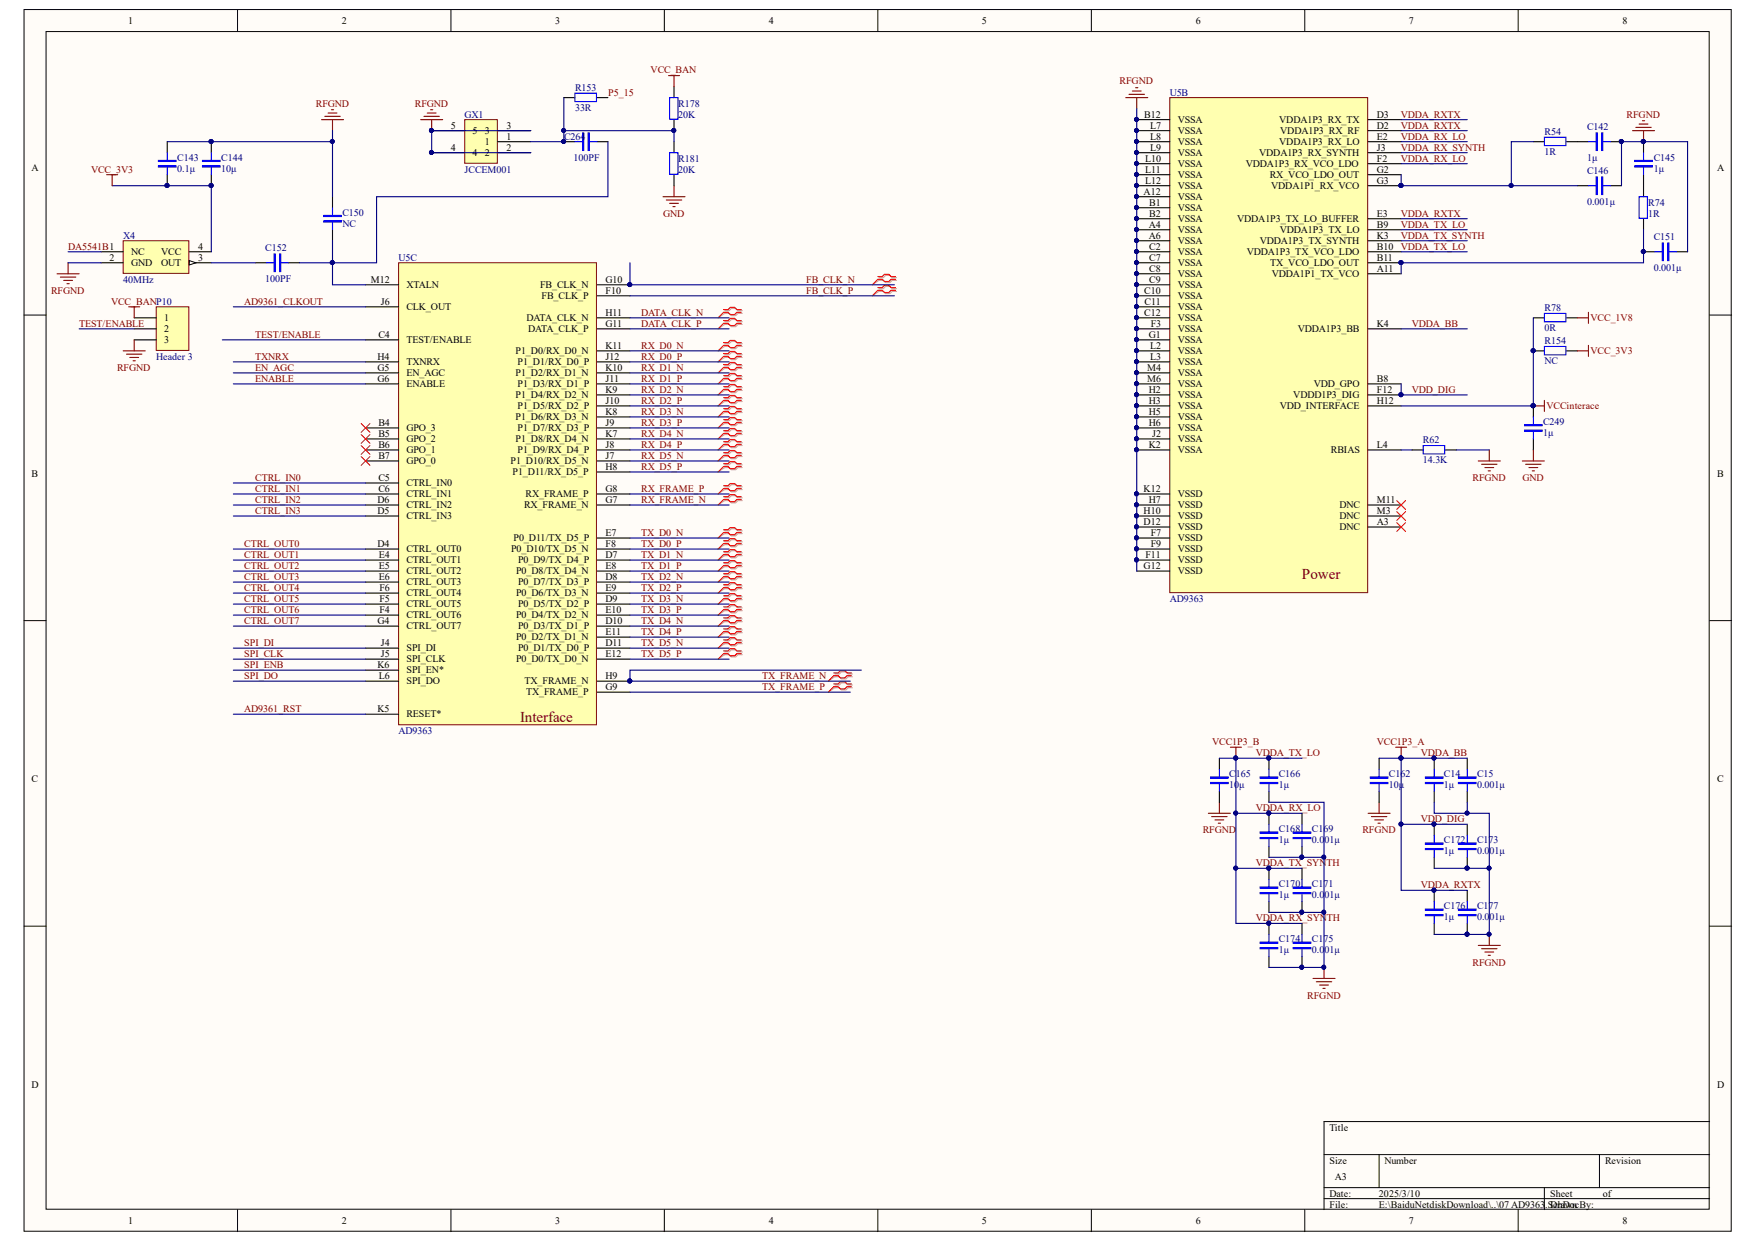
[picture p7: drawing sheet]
<svg xmlns="http://www.w3.org/2000/svg" width="297mm" height="210mm" viewBox="0 0 297 210" stroke-linecap="round" stroke-linejoin="round" font-family="sans-serif">
<defs><g id="words">
<g font-size="2.5" fill="#800000">
<text x="220" y="97.7">Power</text>
<text x="87.9" y="121.9">Interface</text>
</g>
<g font-size="1.7">
<text x="21.6" y="4">1</text>
<text x="57.8" y="4">2</text>
<text x="93.8" y="4">3</text>
<text x="129.9" y="4">4</text>
<text x="165.9" y="4">5</text>
<text x="202" y="4">6</text>
<text x="238.1" y="4">7</text>
<text x="274.2" y="4">8</text>
<text x="76.2" y="21.7">5</text>
<text x="79.8" y="22.6">5</text>
<text x="81.9" y="22.6">3</text>
<text x="85.6" y="23.6">1</text>
<text x="85.6" y="21.7">3</text>
<text x="193.3" y="19.8">B12</text>
<text x="194.3" y="21.7">L7</text>
<text x="194.3" y="23.6">L8</text>
<text x="199" y="20.8">VSSA</text>
<text x="199" y="22.6">VSSA</text>
<text x="216.2" y="20.8">VDDA1P3_RX_TX</text>
<text x="216.3" y="22.6">VDDA1P3_RX_RF</text>
<text x="232.6" y="21.7">D2</text>
<text x="232.6" y="19.8">D3</text>
<text x="232.6" y="23.6">E2</text>
<text x="5.3" y="28.9">A</text>
<text x="76.2" y="25.4">4</text>
<text x="79.8" y="26.3">4</text>
<text x="81.9" y="24.5">1</text>
<text x="81.9" y="26.3">2</text>
<text x="85.6" y="25.4">2</text>
<text x="193.5" y="27.3">L10</text>
<text x="193.5" y="29.1">L11</text>
<text x="194.3" y="25.4">L9</text>
<text x="199" y="24.5">VSSA</text>
<text x="199" y="26.3">VSSA</text>
<text x="199" y="28.2">VSSA</text>
<text x="210.5" y="28.2">VDDA1P3_RX_VCO_LDO</text>
<text x="212.8" y="26.3">VDDA1P3_RX_SYNTH</text>
<text x="216.2" y="24.5">VDDA1P3_RX_LO</text>
<text x="232.6" y="27.3">F2</text>
<text x="232.6" y="29.1">G2</text>
<text x="232.6" y="25.4">J3</text>
<text x="290.2" y="28.9">A</text>
<text x="193.2" y="32.9">A12</text>
<text x="193.5" y="31">L12</text>
<text x="194.2" y="34.7">B1</text>
<text x="199" y="33.8">VSSA</text>
<text x="199" y="35.6">VSSA</text>
<text x="199" y="30.1">VSSA</text>
<text x="199" y="31.9">VSSA</text>
<text x="214.5" y="30.1">RX_VCO_LDO_OUT</text>
<text x="214.8" y="31.9">VDDA1P1_RX_VCO</text>
<text x="232.6" y="31">G3</text>
<text x="194.1" y="38.4">A4</text>
<text x="194.1" y="40.3">A6</text>
<text x="194.2" y="36.6">B2</text>
<text x="199" y="39.4">VSSA</text>
<text x="199" y="41.2">VSSA</text>
<text x="199" y="37.5">VSSA</text>
<text x="209.1" y="37.5">VDDA1P3_TX_LO_BUFFER</text>
<text x="212.9" y="41.2">VDDA1P3_TX_SYNTH</text>
<text x="216.2" y="39.4">VDDA1P3_TX_LO</text>
<text x="232.6" y="38.4">B9</text>
<text x="232.6" y="36.6">E3</text>
<text x="232.6" y="40.3">K3</text>
<text x="18.5" y="44">2</text>
<text x="22.2" y="43.1">NC</text>
<text x="22.2" y="44.9">GND</text>
<text x="27.2" y="44.9">OUT</text>
<text x="27.2" y="43.1">VCC</text>
<text x="33.5" y="44">3</text>
<text x="33.5" y="42.1">4</text>
<text x="62.7" y="47.7">M12</text>
<text x="102.3" y="47.7">G10</text>
<text x="194.2" y="42.1">C2</text>
<text x="194.2" y="44">C7</text>
<text x="194.2" y="45.9">C8</text>
<text x="194.2" y="47.7">C9</text>
<text x="199" y="43.1">VSSA</text>
<text x="199" y="44.9">VSSA</text>
<text x="199" y="46.8">VSSA</text>
<text x="210.7" y="43.1">VDDA1P3_TX_VCO_LDO</text>
<text x="214.6" y="44.9">TX_VCO_LDO_OUT</text>
<text x="214.9" y="46.8">VDDA1P1_TX_VCO</text>
<text x="232.6" y="45.9">A11</text>
<text x="232.6" y="42.1">B10</text>
<text x="232.6" y="44">B11</text>
<text x="64.4" y="51.4">J6</text>
<text x="68.7" y="52.4">CLK_OUT</text>
<text x="68.7" y="48.7">XTALN</text>
<text x="91.2" y="48.7">FB_CLK_N</text>
<text x="91.5" y="50.5">FB_CLK_P</text>
<text x="102.3" y="49.6">F10</text>
<text x="102.3" y="53.3">H11</text>
<text x="193.3" y="49.6">C10</text>
<text x="193.3" y="53.3">C12</text>
<text x="193.4" y="51.4">C11</text>
<text x="199" y="48.7">VSSA</text>
<text x="199" y="50.5">VSSA</text>
<text x="199" y="52.4">VSSA</text>
<text x="27.7" y="54.2">1</text>
<text x="27.7" y="56.1">2</text>
<text x="27.7" y="57.9">3</text>
<text x="63.9" y="57">C4</text>
<text x="68.7" y="57.9">TEST/ENABLE</text>
<text x="87.1" y="59.8">P1_D0/RX_D0_N</text>
<text x="89" y="54.2">DATA_CLK_N</text>
<text x="89.2" y="56.1">DATA_CLK_P</text>
<text x="102.3" y="55.2">G11</text>
<text x="102.3" y="58.9">K11</text>
<text x="194.1" y="57">G1</text>
<text x="194.3" y="58.9">L2</text>
<text x="194.4" y="55.2">F3</text>
<text x="199" y="54.2">VSSA</text>
<text x="199" y="56.1">VSSA</text>
<text x="199" y="57.9">VSSA</text>
<text x="199" y="59.8">VSSA</text>
<text x="219.3" y="56.1">VDDA1P3_BB</text>
<text x="232.6" y="55.2">K4</text>
<text x="63.8" y="62.6">G5</text>
<text x="63.8" y="64.5">G6</text>
<text x="63.8" y="60.7">H4</text>
<text x="68.7" y="63.5">EN_AGC</text>
<text x="68.7" y="65.4">ENABLE</text>
<text x="68.7" y="61.7">TXNRX</text>
<text x="87.1" y="63.5">P1_D2/RX_D1_N</text>
<text x="87.4" y="65.4">P1_D3/RX_D1_P</text>
<text x="87.4" y="61.7">P1_D1/RX_D0_P</text>
<text x="102.3" y="64.5">J11</text>
<text x="102.3" y="60.7">J12</text>
<text x="102.3" y="62.6">K10</text>
<text x="193.8" y="62.6">M4</text>
<text x="193.8" y="64.5">M6</text>
<text x="194.3" y="60.7">L3</text>
<text x="199" y="61.7">VSSA</text>
<text x="199" y="63.5">VSSA</text>
<text x="199" y="65.4">VSSA</text>
<text x="222" y="65.4">VDD_GPO</text>
<text x="232.6" y="64.5">B8</text>
<text x="63.9" y="71.9">B4</text>
<text x="87.1" y="71">P1_D6/RX_D3_N</text>
<text x="87.1" y="67.2">P1_D4/RX_D2_N</text>
<text x="87.4" y="69.1">P1_D5/RX_D2_P</text>
<text x="102.3" y="71.9">J9</text>
<text x="102.3" y="68.2">J10</text>
<text x="102.3" y="70">K8</text>
<text x="102.3" y="66.3">K9</text>
<text x="194.1" y="66.3">H2</text>
<text x="194.1" y="68.2">H3</text>
<text x="194.1" y="70">H5</text>
<text x="194.1" y="71.9">H6</text>
<text x="199" y="67.2">VSSA</text>
<text x="199" y="69.1">VSSA</text>
<text x="199" y="71">VSSA</text>
<text x="216.2" y="69.1">VDD_INTERFACE</text>
<text x="218.5" y="67.2">VDDD1P3_DIG</text>
<text x="232.6" y="66.3">F12</text>
<text x="232.6" y="68.2">H12</text>
<text x="63.9" y="73.7">B5</text>
<text x="63.9" y="75.6">B6</text>
<text x="63.9" y="77.5">B7</text>
<text x="68.7" y="72.8">GPO_3</text>
<text x="68.7" y="74.7">GPO_2</text>
<text x="68.7" y="76.5">GPO_1</text>
<text x="87.1" y="74.7">P1_D8/RX_D4_N</text>
<text x="87.4" y="76.5">P1_D9/RX_D4_P</text>
<text x="87.4" y="72.8">P1_D7/RX_D3_P</text>
<text x="102.3" y="77.5">J7</text>
<text x="102.3" y="75.6">J8</text>
<text x="102.3" y="73.7">K7</text>
<text x="194.1" y="75.6">K2</text>
<text x="194.7" y="73.7">J2</text>
<text x="199" y="72.8">VSSA</text>
<text x="199" y="74.7">VSSA</text>
<text x="199" y="76.5">VSSA</text>
<text x="224.9" y="76.5">RBIAS</text>
<text x="232.6" y="75.6">L4</text>
<text x="5.3" y="80.5">B</text>
<text x="63.9" y="81.2">C5</text>
<text x="63.9" y="83">C6</text>
<text x="68.7" y="78.4">GPO_0</text>
<text x="68.7" y="82.1">CTRL_IN0</text>
<text x="68.7" y="84">CTRL_IN1</text>
<text x="86.3" y="78.4">P1_D10/RX_D5_N</text>
<text x="86.6" y="80.3">P1_D11/RX_D5_P</text>
<text x="88.8" y="84">RX_FRAME_P</text>
<text x="102.3" y="83">G8</text>
<text x="102.3" y="79.3">H8</text>
<text x="193.2" y="83">K12</text>
<text x="199" y="84">VSSD</text>
<text x="290.2" y="80.5">B</text>
<text x="63.8" y="86.8">D5</text>
<text x="63.8" y="84.9">D6</text>
<text x="68.7" y="87.7">CTRL_IN3</text>
<text x="68.7" y="85.8">CTRL_IN2</text>
<text x="88.5" y="85.8">RX_FRAME_N</text>
<text x="102.3" y="84.9">G7</text>
<text x="193.2" y="88.6">D12</text>
<text x="193.2" y="86.8">H10</text>
<text x="194.1" y="84.9">H7</text>
<text x="199" y="89.5">VSSD</text>
<text x="199" y="85.8">VSSD</text>
<text x="199" y="87.7">VSSD</text>
<text x="226.3" y="89.5">DNC</text>
<text x="226.3" y="87.7">DNC</text>
<text x="226.3" y="85.8">DNC</text>
<text x="232.6" y="88.6">A3</text>
<text x="232.6" y="86.8">M3</text>
<text x="232.6" y="84.9">M11</text>
<text x="63.8" y="92.3">D4</text>
<text x="64" y="94.2">E4</text>
<text x="68.7" y="93.3">CTRL_OUT0</text>
<text x="68.7" y="95.1">CTRL_OUT1</text>
<text x="86.3" y="93.3">P0_D10/TX_D5_N</text>
<text x="86.8" y="91.4">P0_D11/TX_D5_P</text>
<text x="87.5" y="95.1">P0_D9/TX_D4_P</text>
<text x="102.3" y="94.2">D7</text>
<text x="102.3" y="90.5">E7</text>
<text x="102.3" y="92.3">F8</text>
<text x="193.6" y="94.2">F11</text>
<text x="194.4" y="90.5">F7</text>
<text x="194.4" y="92.3">F9</text>
<text x="199" y="91.4">VSSD</text>
<text x="199" y="93.3">VSSD</text>
<text x="199" y="95.1">VSSD</text>
<text x="64" y="96">E5</text>
<text x="64" y="97.9">E6</text>
<text x="64.1" y="101.6">F5</text>
<text x="64.1" y="99.8">F6</text>
<text x="68.7" y="97">CTRL_OUT2</text>
<text x="68.7" y="98.8">CTRL_OUT3</text>
<text x="68.7" y="100.7">CTRL_OUT4</text>
<text x="87.2" y="97">P0_D8/TX_D4_N</text>
<text x="87.2" y="100.7">P0_D6/TX_D3_N</text>
<text x="87.5" y="98.8">P0_D7/TX_D3_P</text>
<text x="102.3" y="97.9">D8</text>
<text x="102.3" y="101.6">D9</text>
<text x="102.3" y="96">E8</text>
<text x="102.3" y="99.8">E9</text>
<text x="193.2" y="96">G12</text>
<text x="199" y="97">VSSD</text>
<text x="63.8" y="105.3">G4</text>
<text x="64.1" y="103.5">F4</text>
<text x="68.7" y="104.4">CTRL_OUT6</text>
<text x="68.7" y="102.6">CTRL_OUT5</text>
<text x="68.7" y="106.3">CTRL_OUT7</text>
<text x="87.2" y="104.4">P0_D4/TX_D2_N</text>
<text x="87.5" y="102.6">P0_D5/TX_D2_P</text>
<text x="87.5" y="106.3">P0_D3/TX_D1_P</text>
<text x="102.3" y="105.3">D10</text>
<text x="102.3" y="103.5">E10</text>
<text x="102.3" y="107.2">E11</text>
<text x="63.8" y="112.8">K6</text>
<text x="64.4" y="109.1">J4</text>
<text x="64.4" y="110.9">J5</text>
<text x="68.7" y="110">SPI_DI</text>
<text x="68.7" y="111.8">SPI_CLK</text>
<text x="68.7" y="113.7">SPI_EN*</text>
<text x="87.2" y="108.1">P0_D2/TX_D1_N</text>
<text x="87.2" y="111.8">P0_D0/TX_D0_N</text>
<text x="87.5" y="110">P0_D1/TX_D0_P</text>
<text x="102.3" y="109.1">D11</text>
<text x="102.3" y="110.9">E12</text>
<text x="64" y="114.6">L6</text>
<text x="68.7" y="115.6">SPI_DO</text>
<text x="88.6" y="115.6">TX_FRAME_N</text>
<text x="88.9" y="117.4">TX_FRAME_P</text>
<text x="102.3" y="116.5">G9</text>
<text x="102.3" y="114.6">H9</text>
<text x="63.8" y="120.2">K5</text>
<text x="68.7" y="121.1">RESET*</text>
<text x="5.3" y="132.1">C</text>
<text x="290.2" y="132.1">C</text>
<text x="5.3" y="183.7">D</text>
<text x="290.2" y="183.7">D</text>
<text x="224.6" y="190.9">Title</text>
<text x="224.6" y="196.5">Size</text>
<text x="233.9" y="196.5">Number</text>
<text x="271.2" y="196.5">Revision</text>
<text x="224.6" y="202.1">Date:</text>
<text x="224.6" y="203.9">File:</text>
<text x="225.5" y="199.3">A3</text>
<text x="233" y="202.1">2025/3/10</text>
<text x="233" y="203.9">E:\BaiduNetdiskDownload\..\07 AD9363.SchDoc</text>
<text x="261.9" y="202.1">Sheet</text>
<text x="261.9" y="203.9">Drawn By:</text>
<text x="270.8" y="202.1">of</text>
<text x="21.6" y="206.7">1</text>
<text x="57.8" y="206.7">2</text>
<text x="93.8" y="206.7">3</text>
<text x="129.9" y="206.7">4</text>
<text x="165.9" y="206.7">5</text>
<text x="202" y="206.7">6</text>
<text x="238.1" y="206.7">7</text>
<text x="274.2" y="206.7">8</text>
</g>
<g font-size="1.7" fill="#800000">
<text x="53.4" y="18">RFGND</text>
<text x="70.1" y="18">RFGND</text>
<text x="102.8" y="16.1">P5_15</text>
<text x="109.9" y="12.4">VCC_BAN</text>
<text x="189.2" y="14.3">RFGND</text>
<text x="236.7" y="19.8">VDDA_RXTX</text>
<text x="236.7" y="21.7">VDDA_RXTX</text>
<text x="236.7" y="23.6">VDDA_RX_LO</text>
<text x="274.8" y="19.8">RFGND</text>
<text x="15.4" y="29.1">VCC_3V3</text>
<text x="236.7" y="27.3">VDDA_RX_LO</text>
<text x="236.7" y="25.4">VDDA_RX_SYNTH</text>
<text x="112.1" y="36.6">GND</text>
<text x="236.7" y="36.6">VDDA_RXTX</text>
<text x="236.7" y="38.4">VDDA_TX_LO</text>
<text x="236.7" y="40.3">VDDA_TX_SYNTH</text>
<text x="11.5" y="42.1">DA5541B1</text>
<text x="136.2" y="47.7">FB_CLK_N</text>
<text x="236.7" y="42.1">VDDA_TX_LO</text>
<text x="8.6" y="49.6">RFGND</text>
<text x="18.8" y="51.4">VCC_BANP10</text>
<text x="41.3" y="51.4">AD9361_CLKOUT</text>
<text x="108.3" y="53.3">DATA_CLK_N</text>
<text x="136.2" y="49.6">FB_CLK_P</text>
<text x="13.4" y="55.2">TEST/ENABLE</text>
<text x="43.1" y="57">TEST/ENABLE</text>
<text x="108.3" y="55.2">DATA_CLK_P</text>
<text x="108.3" y="58.9">RX_D0_N</text>
<text x="238.6" y="55.2">VDDA_BB</text>
<text x="268.8" y="54.2">VCC_1V8</text>
<text x="268.8" y="59.8">VCC_3V3</text>
<text x="19.8" y="62.6">RFGND</text>
<text x="43.1" y="60.7">TXNRX</text>
<text x="43.1" y="62.6">EN_AGC</text>
<text x="43.1" y="64.5">ENABLE</text>
<text x="108.3" y="62.6">RX_D1_N</text>
<text x="108.3" y="60.7">RX_D0_P</text>
<text x="108.3" y="64.5">RX_D1_P</text>
<text x="108.3" y="66.3">RX_D2_N</text>
<text x="108.3" y="70">RX_D3_N</text>
<text x="108.3" y="68.2">RX_D2_P</text>
<text x="108.3" y="71.9">RX_D3_P</text>
<text x="238.6" y="66.3">VDD_DIG</text>
<text x="261.3" y="69.1">VCCinterace</text>
<text x="108.3" y="73.7">RX_D4_N</text>
<text x="108.3" y="77.5">RX_D5_N</text>
<text x="108.3" y="75.6">RX_D4_P</text>
<text x="43.1" y="81.2">CTRL_IN0</text>
<text x="43.1" y="83">CTRL_IN1</text>
<text x="108.3" y="83">RX_FRAME_P</text>
<text x="108.3" y="79.3">RX_D5_P</text>
<text x="248.8" y="81.2">RFGND</text>
<text x="257.3" y="81.2">GND</text>
<text x="43.1" y="84.9">CTRL_IN2</text>
<text x="43.1" y="86.8">CTRL_IN3</text>
<text x="108.3" y="84.9">RX_FRAME_N</text>
<text x="41.3" y="92.3">CTRL_OUT0</text>
<text x="41.3" y="94.2">CTRL_OUT1</text>
<text x="108.3" y="90.5">TX_D0_N</text>
<text x="108.3" y="94.2">TX_D1_N</text>
<text x="108.3" y="92.3">TX_D0_P</text>
<text x="41.3" y="96">CTRL_OUT2</text>
<text x="41.3" y="97.9">CTRL_OUT3</text>
<text x="41.3" y="99.8">CTRL_OUT4</text>
<text x="41.3" y="101.6">CTRL_OUT5</text>
<text x="108.3" y="97.9">TX_D2_N</text>
<text x="108.3" y="101.6">TX_D3_N</text>
<text x="108.3" y="96">TX_D1_P</text>
<text x="108.3" y="99.8">TX_D2_P</text>
<text x="41.3" y="103.5">CTRL_OUT6</text>
<text x="41.3" y="105.3">CTRL_OUT7</text>
<text x="108.3" y="105.3">TX_D4_N</text>
<text x="108.3" y="103.5">TX_D3_P</text>
<text x="108.3" y="107.2">TX_D4_P</text>
<text x="41.3" y="110.9">SPI_CLK</text>
<text x="41.3" y="109.1">SPI_DI</text>
<text x="41.3" y="112.8">SPI_ENB</text>
<text x="108.3" y="109.1">TX_D5_N</text>
<text x="108.3" y="110.9">TX_D5_P</text>
<text x="41.3" y="114.6">SPI_DO</text>
<text x="128.8" y="116.5">TX_FRAME_P</text>
<text x="128.8" y="114.6">TX_FRAME_N</text>
<text x="41.3" y="120.2">AD9361_RST</text>
<text x="204.8" y="125.8">VCC1P3_B</text>
<text x="232.6" y="125.8">VCC1P3_A</text>
<text x="212.2" y="127.6">VDDA_TX_LO</text>
<text x="240.1" y="127.6">VDDA_BB</text>
<text x="212.2" y="136.9">VDDA_RX_LO</text>
<text x="203.2" y="140.7">RFGND</text>
<text x="230.2" y="140.7">RFGND</text>
<text x="240.1" y="138.8">VDD_DIG</text>
<text x="212.2" y="146.2">VDDA_TX_SYN</text>
<text x="224.1" y="146.2">TH</text>
<text x="240.1" y="150">VDDA_RXTX</text>
<text x="212.2" y="155.5">VDDA_RX_SYNTH</text>
<text x="248.8" y="163">RFGND</text>
<text x="220.9" y="168.6">RFGND</text>
</g>
<g font-size="1.7" fill="#000080">
<text x="97.2" y="15.4">R153</text>
<text x="114.6" y="18">R178</text>
<text x="197.6" y="16.1">U5B</text>
<text x="78.5" y="19.8">GX1</text>
<text x="95.3" y="23.6">C264</text>
<text x="97.2" y="18.7">33R</text>
<text x="114.6" y="19.8">20K</text>
<text x="261" y="22.8">R54</text>
<text x="268.2" y="21.9">C142</text>
<text x="29.9" y="27.1">C143</text>
<text x="29.9" y="29">0.1μ</text>
<text x="37.4" y="27.1">C144</text>
<text x="37.4" y="29">10μ</text>
<text x="78.5" y="29.1">JCCEM001</text>
<text x="96.9" y="27.1">100PF</text>
<text x="114.6" y="27.3">R181</text>
<text x="114.6" y="29.1">20K</text>
<text x="261" y="26.2">1R</text>
<text x="268.2" y="29.3">C146</text>
<text x="268.2" y="27.1">1μ</text>
<text x="279.4" y="27.1">C145</text>
<text x="279.4" y="29">1μ</text>
<text x="268.2" y="34.5">0.001μ</text>
<text x="278.5" y="34.7">R74</text>
<text x="20.8" y="40.3">X4</text>
<text x="57.8" y="36.4">C150</text>
<text x="57.8" y="38.3">NC</text>
<text x="278.5" y="36.6">1R</text>
<text x="279.4" y="40.5">C151</text>
<text x="20.8" y="47.7">40MHz</text>
<text x="44.8" y="42.3">C152</text>
<text x="44.8" y="47.6">100PF</text>
<text x="67.3" y="44">U5C</text>
<text x="279.4" y="45.7">0.001μ</text>
<text x="261" y="52.5">R78</text>
<text x="261" y="58.1">R154</text>
<text x="261" y="55.9">0R</text>
<text x="26.4" y="60.7">Header 3</text>
<text x="261" y="61.5">NC</text>
<text x="260.7" y="71.7">C249</text>
<text x="240.4" y="74.8">R62</text>
<text x="260.7" y="73.6">1μ</text>
<text x="240.4" y="78.2">14.3K</text>
<text x="197.6" y="101.6">AD9363</text>
<text x="67.3" y="123.9">AD9363</text>
<text x="207.7" y="131.2">C165</text>
<text x="216.1" y="131.2">C166</text>
<text x="234.7" y="131.2">C162</text>
<text x="244" y="131.2">C14</text>
<text x="249.6" y="131.2">C15</text>
<text x="207.7" y="133.1">10μ</text>
<text x="216.1" y="133.1">1μ</text>
<text x="234.7" y="133.1">10μ</text>
<text x="244" y="133.1">1μ</text>
<text x="249.6" y="133.1">0.001μ</text>
<text x="216.1" y="140.5">C168</text>
<text x="216.1" y="142.3">1μ</text>
<text x="221.7" y="140.5">C169</text>
<text x="221.7" y="142.3">0.001μ</text>
<text x="244" y="142.3">C172</text>
<text x="249.6" y="142.3">C173</text>
<text x="216.1" y="149.8">C170</text>
<text x="221.7" y="149.8">C171</text>
<text x="244" y="144.2">1μ</text>
<text x="249.6" y="144.2">0.001μ</text>
<text x="216.1" y="151.6">1μ</text>
<text x="221.7" y="151.6">0.001μ</text>
<text x="244" y="153.5">C176</text>
<text x="244" y="155.4">1μ</text>
<text x="249.6" y="153.5">C177</text>
<text x="249.6" y="155.4">0.001μ</text>
<text x="216.1" y="159.1">C174</text>
<text x="216.1" y="160.9">1μ</text>
<text x="221.7" y="159.1">C175</text>
<text x="221.7" y="160.9">0.001μ</text>
</g>
</g></defs>
<g fill="#fffcf8" stroke="#000" stroke-width=".17">
<path d="M4.1 1.6h288.4v206.3h-288.4z"/>
<path d="M7.8 5.3h281v198.9h-281z"/>
</g>
<g fill="none" stroke="#000" stroke-width=".17">
<path d="M40.1 1.6v3.7M76.2 1.6v3.7M112.2 1.6v3.7M148.3 1.6v3.7M184.4 1.6v3.7M220.5 1.6v3.7M256.5 1.6v3.7M4.1 53.2h3.7M288.9 53.2h3.7M4.1 104.8h3.7M288.9 104.8h3.7M4.1 156.4h3.7"/>
<path d="M288.9 156.4h3.7M223.7 195h65.2M233 195v5.6M270.3 195v5.6M288.9 189.4h-65.2v14.9M40.1 204.3v3.7M76.2 204.3v3.7M112.2 204.3v3.7M148.3 204.3v3.7M184.4 204.3v3.7M220.5 204.3v3.7M223.7 200.6h65.2"/>
<path d="M223.7 202.4h65.2M256.5 204.3v3.7M260.9 200.6v3.7"/>
</g>
<path d="M20.8 40.7h11.1v5.5h-11.1z" fill="#ffffb0" stroke="#800000" stroke-width=".17"/>
<path d="M32 44.4h3.7" fill="none" stroke="#000" stroke-width=".19"/>
<path d="M32 44l1.1 .4-1.1 .3z" fill="#fffcf8"/>
<path d="M32 44l1.1 .4-1.1 .3z" fill="none" stroke="#000" stroke-width=".17"/>
<g fill="none" stroke="#000" stroke-width=".19">
<path d="M28.3 23.9v1.9M28.3 29.5v1.9M35.7 23.9v1.9M35.7 29.5v1.9M56.2 33.2v1.9M56.2 38.8v1.9M277.7 23.9v1.9M277.7 29.5v3.7M277.7 36.9v1.9M17.1 42.5h3.7M17.1 44.4h3.7M32 42.5h3.7"/>
<path d="M43.2 44.4h1.8M48.7 44.4h1.9M277.7 42.5h1.9M283.3 42.5h1.8"/>
</g>
<g fill="none" stroke="#00f" stroke-width=".19">
<path d="M26.8 27.1h2.9v.2h-2.9zM26.8 28h2.9v.2h-2.9zM26.8 27.2h2.9M26.8 28.1h2.9M28.3 25.8v1.3M28.3 28.2v1.3M34.2 27.1h3v.2h-3zM34.2 28h3v.2h-3zM34.2 27.2h3M34.2 28.1h3M35.7 25.8v1.3M35.7 28.2v1.3"/>
<path d="M54.7 36.4h3v.2h-3zM54.7 37.3h3v.2h-3zM54.7 36.5h3M54.7 37.4h3M56.2 35.1v1.3M56.2 37.5v1.3M276.2 27.1h3v.2h-3zM276.2 28h3v.2h-3zM276.2 27.2h3M276.2 28.1h3M277 33.2h1.3v3.7h-1.3zM277.7 25.8v1.3"/>
<path d="M277.7 28.2v1.3M45 44.4h1.3M46.3 42.9h.2v3h-.2zM46.4 42.9v3M47.2 42.9h.2v3h-.2zM47.3 42.9v3M47.4 44.4h1.3M279.6 42.5h1.3M280.9 41h.1v3h-.1zM281 41v3M281.8 41h.2v3h-.2zM281.9 41v3"/>
<path d="M282 42.5h1.3"/>
</g>
<g fill="#000080" stroke="#000080" stroke-width=".17">
<circle cx="35.7" cy="23.9" r=".33"/>
<circle cx="35.7" cy="31.3" r=".33"/>
<circle cx="28.2" cy="31.3" r=".33"/>
<circle cx="277.7" cy="23.9" r=".33"/>
<circle cx="277.7" cy="42.5" r=".33"/>
</g>
<path d="M197.7 16.5h33.4v83.6h-33.4z" fill="#ffffb0" stroke="#800000" stroke-width=".17"/>
<g fill="none" stroke="#000" stroke-width=".19">
<path d="M192.1 38.8h5.6M192.1 33.2h5.6M192.1 35.1h5.6M192.1 36.9h5.6M192.1 20.2h5.6M192.1 22.1h5.6M192.1 23.9h5.6M192.1 27.6h5.6M192.1 29.5h5.6M192.1 31.4h5.6M192.1 25.8h5.6M231.2 38.8h5.5"/>
<path d="M231.2 36.9h5.5M231.2 20.2h5.5M231.2 22.1h5.5M231.2 23.9h5.5M231.2 27.6h5.5M231.2 29.5h5.5M231.2 31.4h5.5M231.2 25.8h5.5M192.1 40.7h5.6M192.1 46.2h5.6M192.1 42.5h5.6M192.1 44.4h5.6"/>
<path d="M192.1 48.1h5.6M192.1 50h5.6M192.1 51.8h5.6M192.1 53.7h5.6M192.1 55.5h5.6M192.1 57.4h5.6M192.1 59.2h5.6M231.2 40.7h5.5M231.2 46.2h5.5M231.2 42.5h5.5M231.2 44.4h5.5M231.2 55.5h5.5"/>
<path d="M192.1 64.8h5.6M192.1 66.7h5.6M192.1 68.5h5.6M192.1 70.4h5.6M192.1 72.3h5.6M192.1 74.1h5.6M192.1 76h5.6M192.1 61.1h5.6M192.1 63h5.6M231.2 64.8h5.5M231.2 66.7h5.5M231.2 68.5h5.5"/>
<path d="M231.2 76h5.5M192.1 89h5.6M192.1 90.9h5.6M192.1 92.7h5.6M192.1 94.6h5.6M192.1 96.4h5.6M192.1 85.3h5.6M192.1 87.1h5.6M192.1 83.4h5.6M231.2 89h5.5M231.2 85.3h5.5M231.2 87.1h5.5"/>
</g>
<g fill="#000080" stroke="#000080" stroke-width=".17">
<circle cx="192" cy="38.8" r=".33"/>
<circle cx="192" cy="40.6" r=".33"/>
<circle cx="192" cy="33.2" r=".33"/>
<circle cx="192" cy="35" r=".33"/>
<circle cx="192" cy="36.9" r=".33"/>
<circle cx="236.7" cy="44.3" r=".33"/>
<circle cx="192" cy="20.2" r=".33"/>
<circle cx="192" cy="42.5" r=".33"/>
<circle cx="192" cy="44.3" r=".33"/>
<circle cx="192" cy="46.2" r=".33"/>
<circle cx="192" cy="48.1" r=".33"/>
<circle cx="192" cy="49.9" r=".33"/>
<circle cx="192" cy="51.8" r=".33"/>
<circle cx="192" cy="53.6" r=".33"/>
<circle cx="192" cy="89" r=".33"/>
<circle cx="192" cy="55.5" r=".33"/>
<circle cx="192" cy="90.8" r=".33"/>
<circle cx="192" cy="92.7" r=".33"/>
<circle cx="192" cy="94.5" r=".33"/>
<circle cx="236.7" cy="66.6" r=".33"/>
<circle cx="192" cy="57.4" r=".33"/>
<circle cx="236.7" cy="31.3" r=".33"/>
<circle cx="192" cy="66.6" r=".33"/>
<circle cx="192" cy="68.5" r=".33"/>
<circle cx="192" cy="70.4" r=".33"/>
<circle cx="192" cy="72.2" r=".33"/>
<circle cx="192" cy="85.2" r=".33"/>
<circle cx="192" cy="87.1" r=".33"/>
<circle cx="192" cy="74.1" r=".33"/>
<circle cx="192" cy="75.9" r=".33"/>
<circle cx="192" cy="83.4" r=".33"/>
<circle cx="192" cy="59.2" r=".33"/>
<circle cx="192" cy="61.1" r=".33"/>
<circle cx="192" cy="22" r=".33"/>
<circle cx="192" cy="23.9" r=".33"/>
<circle cx="192" cy="25.7" r=".33"/>
<circle cx="192" cy="27.6" r=".33"/>
<circle cx="192" cy="29.5" r=".33"/>
<circle cx="192" cy="31.3" r=".33"/>
<circle cx="192" cy="62.9" r=".33"/>
<circle cx="192" cy="64.8" r=".33"/>
</g>
<path d="M67.3 44.4h33.5v78h-33.5z" fill="#ffffb0" stroke="#800000" stroke-width=".17"/>
<g fill="none" stroke="#000" stroke-width=".19">
<path d="M259.1 23.9h1.8M264.7 23.9h3.7M266.5 31.4h1.9M272.1 31.4h1.9M272.1 23.9h1.9M61.8 57.4h5.5M61.8 48.1h5.5M61.8 51.8h5.5M100.9 50h5.5M100.9 48.1h5.5M100.9 55.5h5.5M100.9 53.7h5.5"/>
<path d="M100.9 59.2h5.5M61.8 72.3h5.5M61.8 74.1h5.5M61.8 76h5.5M61.8 77.8h5.5M61.8 63h5.5M61.8 64.8h5.5M61.8 61.1h5.5M100.9 72.3h5.5M100.9 74.1h5.5M100.9 76h5.5M100.9 77.8h5.5"/>
<path d="M100.9 63h5.5M100.9 64.8h5.5M100.9 61.1h5.5M100.9 79.7h5.5M100.9 68.5h5.5M100.9 70.4h5.5M100.9 66.7h5.5M238.6 76h1.9M244.2 76h1.9M259.1 68.5v1.9M259.1 74.1v1.9M61.8 81.6h5.5"/>
<path d="M61.8 83.4h5.5M61.8 92.7h5.5M61.8 87.1h5.5M61.8 85.3h5.5M61.8 94.6h5.5M61.8 98.3h5.5M61.8 96.4h5.5M100.9 83.4h5.5M100.9 92.7h5.5M100.9 85.3h5.5M100.9 94.6h5.5M100.9 98.3h5.5"/>
<path d="M100.9 96.4h5.5M100.9 90.9h5.5M61.8 102h5.5M61.8 105.7h5.5M61.8 109.4h5.5M61.8 100.2h5.5M61.8 103.9h5.5M61.8 111.3h5.5M61.8 115h5.5M61.8 113.2h5.5M100.9 102h5.5M100.9 105.7h5.5"/>
<path d="M100.9 109.4h5.5M100.9 100.2h5.5M100.9 103.9h5.5M100.9 107.6h5.5M100.9 111.3h5.5M100.9 116.9h5.5M100.9 115h5.5M61.8 120.6h5.5M206 128v1.9M206 133.6v1.9M214.4 128v1.9M214.4 133.6v1.9"/>
<path d="M214.4 137.3v1.9M220 137.3v1.9M233 128v1.9M233 133.6v1.9M242.3 128v1.9M242.3 133.6v1.9M242.3 139.2v1.9M247.9 128v1.9M247.9 133.6v1.9M247.9 139.2v1.9M214.4 142.9v1.9M214.4 146.6v1.9"/>
<path d="M214.4 152.2v1.9M214.4 155.9v1.9M220 142.9v1.9M220 146.6v1.9M220 152.2v1.9M220 155.9v1.9M242.3 144.8v1.8M242.3 150.4v1.8M242.3 155.9v1.9M247.9 144.8v1.8M247.9 150.4v1.8M247.9 155.9v1.9"/>
<path d="M214.4 161.5v1.9M220 161.5v1.9"/>
</g>
<g fill="#000080" stroke="#000080" stroke-width=".17">
<circle cx="106.4" cy="48.1" r=".33"/>
<circle cx="106.4" cy="115" r=".33"/>
<circle cx="273.9" cy="23.9" r=".33"/>
<circle cx="259" cy="68.5" r=".33"/>
<circle cx="251.6" cy="157.8" r=".33"/>
<circle cx="236.7" cy="128" r=".33"/>
<circle cx="277.7" cy="23.9" r=".33"/>
<circle cx="242.3" cy="150.3" r=".33"/>
<circle cx="247.9" cy="157.8" r=".33"/>
<circle cx="242.3" cy="139.2" r=".33"/>
<circle cx="247.9" cy="146.6" r=".33"/>
<circle cx="223.7" cy="163.3" r=".33"/>
<circle cx="208.8" cy="128" r=".33"/>
<circle cx="214.4" cy="128" r=".33"/>
<circle cx="214.4" cy="137.3" r=".33"/>
<circle cx="219.9" cy="144.7" r=".33"/>
<circle cx="214.4" cy="146.6" r=".33"/>
<circle cx="219.9" cy="154" r=".33"/>
<circle cx="214.4" cy="155.9" r=".33"/>
<circle cx="219.9" cy="163.3" r=".33"/>
<circle cx="242.3" cy="128" r=".33"/>
<circle cx="35.7" cy="23.9" r=".33"/>
<circle cx="56.1" cy="23.9" r=".33"/>
<circle cx="56.1" cy="44.3" r=".33"/>
<circle cx="208.8" cy="146.6" r=".33"/>
<circle cx="208.8" cy="137.3" r=".33"/>
<circle cx="223.7" cy="144.7" r=".33"/>
<circle cx="223.7" cy="154" r=".33"/>
<circle cx="236.7" cy="139.2" r=".33"/>
<circle cx="236.7" cy="66.6" r=".33"/>
<circle cx="236.7" cy="44.3" r=".33"/>
<circle cx="277.7" cy="42.5" r=".33"/>
<circle cx="236.7" cy="31.3" r=".33"/>
<circle cx="255.3" cy="31.3" r=".33"/>
<circle cx="247.9" cy="137.3" r=".33"/>
<circle cx="251.6" cy="146.6" r=".33"/>
<circle cx="192" cy="20.2" r=".33"/>
<circle cx="192" cy="22" r=".33"/>
<circle cx="192" cy="23.9" r=".33"/>
<circle cx="192" cy="25.7" r=".33"/>
<circle cx="192" cy="27.6" r=".33"/>
<circle cx="192" cy="29.5" r=".33"/>
<circle cx="192" cy="31.3" r=".33"/>
<circle cx="192" cy="33.2" r=".33"/>
<circle cx="192" cy="35" r=".33"/>
<circle cx="192" cy="36.9" r=".33"/>
<circle cx="192" cy="38.8" r=".33"/>
<circle cx="192" cy="40.6" r=".33"/>
<circle cx="192" cy="42.5" r=".33"/>
<circle cx="192" cy="44.3" r=".33"/>
<circle cx="192" cy="46.2" r=".33"/>
<circle cx="192" cy="48.1" r=".33"/>
<circle cx="192" cy="49.9" r=".33"/>
<circle cx="192" cy="51.8" r=".33"/>
<circle cx="192" cy="53.6" r=".33"/>
<circle cx="192" cy="55.5" r=".33"/>
<circle cx="192" cy="57.4" r=".33"/>
<circle cx="192" cy="59.2" r=".33"/>
<circle cx="192" cy="61.1" r=".33"/>
<circle cx="192" cy="62.9" r=".33"/>
<circle cx="192" cy="64.8" r=".33"/>
<circle cx="192" cy="66.6" r=".33"/>
<circle cx="192" cy="68.5" r=".33"/>
<circle cx="192" cy="70.4" r=".33"/>
<circle cx="192" cy="72.2" r=".33"/>
<circle cx="192" cy="74.1" r=".33"/>
<circle cx="192" cy="75.9" r=".33"/>
<circle cx="192" cy="83.4" r=".33"/>
<circle cx="192" cy="85.2" r=".33"/>
<circle cx="192" cy="87.1" r=".33"/>
<circle cx="192" cy="89" r=".33"/>
<circle cx="192" cy="90.8" r=".33"/>
<circle cx="192" cy="92.7" r=".33"/>
<circle cx="192" cy="94.5" r=".33"/>
</g>
<g fill="none" stroke="#00f" stroke-width=".19">
<path d="M260.9 23.2h3.7v1.4h-3.7zM268.4 31.4h1.3M268.4 23.9h1.3M269.7 29.9h.2v2.9h-.2zM269.7 22.4h.2v3h-.2zM269.8 22.4v3M269.8 29.9v2.9M270.6 29.9h.2v2.9h-.2zM270.6 22.4h.2v3h-.2zM270.7 22.4v3M270.7 29.9v2.9M270.8 31.4h1.3"/>
<path d="M270.8 23.9h1.3M240.5 75.2h3.6v1.5h-3.6zM257.6 71.7h3v.2h-3zM257.6 72.6h3v.2h-3zM257.6 71.8h3M257.6 72.7h3M259.1 70.4v1.3M259.1 72.8v1.3M204.5 131.2h3v.2h-3zM204.5 132.1h3v.2h-3zM204.5 131.3h3M204.5 132.2h3"/>
<path d="M206 129.9v1.3M206 132.3v1.3M212.9 131.2h3v.2h-3zM212.9 132.1h3v.2h-3zM212.9 131.3h3M212.9 132.2h3M214.4 129.9v1.3M214.4 132.3v1.3M214.4 139.2v1.3M220 139.2v1.3M231.5 131.2h3v.2h-3zM231.5 132.1h3v.2h-3z"/>
<path d="M231.5 131.3h3M231.5 132.2h3M233 129.9v1.3M233 132.3v1.3M240.8 131.2h3v.2h-3zM240.8 132.1h3v.2h-3zM240.8 131.3h3M240.8 132.2h3M242.3 129.9v1.3M242.3 132.3v1.3M246.4 131.2h3v.2h-3zM246.4 132.1h3v.2h-3z"/>
<path d="M246.4 131.3h3M246.4 132.2h3M247.9 129.9v1.3M247.9 132.3v1.3M212.9 140.5h3v.2h-3zM212.9 141.4h3v.2h-3zM212.9 149.8h3v.2h-3zM212.9 150.7h3v.2h-3zM212.9 159.1h3v.2h-3zM212.9 140.6h3M212.9 141.5h3M212.9 149.9h3"/>
<path d="M212.9 150.8h3M212.9 159.2h3M214.4 141.6v1.3M214.4 148.5v1.3M214.4 150.9v1.3M214.4 157.8v1.3M218.5 140.5h3v.2h-3zM218.5 141.4h3v.2h-3zM218.5 149.8h3v.2h-3zM218.5 150.7h3v.2h-3zM218.5 159.1h3v.2h-3zM218.5 140.6h3"/>
<path d="M218.5 141.5h3M218.5 149.9h3M218.5 150.8h3M218.5 159.2h3M220 141.6v1.3M220 148.5v1.3M220 150.9v1.3M220 157.8v1.3M240.8 153.5h3v.2h-3zM240.8 154.4h3v.2h-3zM240.8 142.4h3v.1h-3zM240.8 143.3h3v.2h-3z"/>
<path d="M240.8 153.6h3M240.8 154.5h3M240.8 142.5h3M240.8 143.4h3M242.3 141.1v1.3M242.3 143.5v1.3M242.3 152.2v1.3M242.3 154.6v1.3M246.4 153.5h3v.2h-3zM246.4 154.4h3v.2h-3zM246.4 142.4h3v.1h-3zM246.4 143.3h3v.2h-3z"/>
<path d="M246.4 153.6h3M246.4 154.5h3M246.4 142.5h3M246.4 143.4h3M247.9 141.1v1.3M247.9 143.5v1.3M247.9 152.2v1.3M247.9 154.6v1.3M212.9 160h3v.2h-3zM212.9 160.1h3M214.4 160.2v1.3M218.5 160h3v.2h-3z"/>
<path d="M218.5 160.1h3M220 160.2v1.3"/>
</g>
<g fill="none" stroke="#f00" stroke-width=".17">
<path d="M122.3 58.3l-1 .9M122.3 52.7l-1 1M122.3 54.6l-1 .9M148.3 47.2l-.9 .9M148.3 49l-.9 1M61 71.5l1.5 1.5M61 73.4l1.5 1.5M61 75.2l1.5 1.5M61 77.1l1.5 1.5M62.5 71.5l-1.5 1.5M62.5 73.4l-1.5 1.5M62.5 75.2l-1.5 1.5"/>
<path d="M62.5 77.1l-1.5 1.5M122.3 60.2l-1 .9M122.3 62l-1 1M122.3 63.9l-1 .9M122.3 65.8l-1 .9M122.3 67.6l-1 .9M122.3 69.5l-1 .9M122.3 71.3l-1 1M122.3 73.2l-1 .9M122.3 75.1l-1 .9M122.3 76.9l-1 .9M122.3 78.8l-1 .9"/>
<path d="M122.3 89.9l-1 1M122.3 91.8l-1 .9M122.3 93.6l-1 1M122.3 95.5l-1 .9M122.3 97.4l-1 .9M122.3 99.2l-1 1M122.3 82.5l-1 .9M122.3 84.3l-1 1M236 88.3l1.5 1.4M236 86.4l1.5 1.5M236 84.5l1.5 1.5M237.5 88.3l-1.5 1.4"/>
<path d="M237.5 86.4l-1.5 1.5M237.5 84.5l-1.5 1.5M122.3 101.1l-1 .9M122.3 102.9l-1 1M122.3 104.8l-1 .9M122.3 106.7l-1 .9M122.3 108.5l-1 .9M122.3 110.4l-1 .9M140.9 114.1l-1 .9M140.9 116l-1 .9"/>
</g>
<g fill="none" stroke="#800000" stroke-width=".19">
<path d="M54.9 19.6h2.6M55.4 19.1h1.5M56 18.5h.4M190.2 16.5h3.7M190.8 15.9h2.6M191.3 15.4h1.5M191.9 14.8h.4M192.1 16.5v1.8M54.3 20.2h3.7M56.2 20.2v1.9M275.8 22.1h3.8M276.4 21.5h2.6"/>
<path d="M277 20.9h1.4M277.5 20.4h.4M277.7 22.1v1.8M9.6 46.2h3.8M10.2 46.8h2.6M10.8 47.4h1.4M11.3 47.9h.4M11.5 44.4v1.8M249.8 77.8h3.7M250.3 78.4h2.6M250.9 79h1.5M251.5 79.5h.3"/>
<path d="M251.6 76v1.8M257.2 77.8h3.7M257.8 78.4h2.6M258.3 79h1.5M258.9 79.5h.4M259.1 68.5h1.8M259.1 76v1.8M260.9 67.6v1.9M204.2 137.3h3.7M204.7 137.9h2.6M205.3 138.5h1.5M205.8 139h.4"/>
<path d="M206 135.5v1.8M207.9 126.2h1.9M208.8 126.2v1.8M231.2 137.3h3.7M231.7 137.9h2.6M232.3 138.5h1.5M232.8 139h.4M233 135.5v1.8M235.8 126.2h1.9M236.7 126.2v1.8M249.8 159.7h3.7M251.6 157.8v1.9"/>
<path d="M221.9 165.2h3.7M222.4 165.8h2.6M223 166.3h1.5M223.5 166.9h.4M223.7 163.4v1.8M250.3 160.2h2.6M250.9 160.8h1.5M251.5 161.3h.3"/>
</g>
<g fill="none" stroke="#d0a19e" stroke-width=".19">
<path d="M122.4 58h.8l.4-.3h.7l.4 .3h.7M122.4 58.5h.8l.4 .4h.7l.4-.4h.7M122.4 59.9h.8l.4-.4h.7l.4 .4h.7M122.4 52.5h.8l.4-.4h.7l.4 .4h.7M122.4 52.9h.8l.4 .4h.7l.4-.4h.7M122.4 54.3h.8l.4-.3h.7l.4 .3h.7M122.4 54.8h.8l.4 .4h.7l.4-.4h.7M148.5 46.9h.8l.3-.4h.8l.3 .4h.8M148.5 47.4h.8l.3 .3h.8l.3-.3h.8M148.5 48.7h.8l.3-.3h.8l.3 .3h.8M148.5 49.2h.8l.3 .4h.8l.3-.4h.8M122.4 60.4h.8l.4 .3h.7l.4-.3h.7"/>
<path d="M122.4 61.8h.8l.4-.4h.7l.4 .4h.7M122.4 62.2h.8l.4 .4h.7l.4-.4h.7M122.4 63.6h.8l.4-.4h.7l.4 .4h.7M122.4 64.1h.8l.4 .4h.7l.4-.4h.7M122.4 65.5h.8l.4-.4h.7l.4 .4h.7M122.4 65.9h.8l.4 .4h.7l.4-.4h.7M122.4 67.3h.8l.4-.3h.7l.4 .3h.7M122.4 67.8h.8l.4 .4h.7l.4-.4h.7M122.4 69.2h.8l.4-.4h.7l.4 .4h.7M122.4 69.7h.8l.4 .3h.7l.4-.3h.7M122.4 71.1h.8l.4-.4h.7l.4 .4h.7M122.4 71.5h.8l.4 .4h.7l.4-.4h.7"/>
<path d="M122.4 72.9h.8l.4-.4h.7l.4 .4h.7M122.4 73.4h.8l.4 .4h.7l.4-.4h.7M122.4 74.8h.8l.4-.4h.7l.4 .4h.7M122.4 75.2h.8l.4 .4h.7l.4-.4h.7M122.4 76.6h.8l.4-.3h.7l.4 .3h.7M122.4 77.1h.8l.4 .4h.7l.4-.4h.7M122.4 78.5h.8l.4-.4h.7l.4 .4h.7M122.4 79h.8l.4 .3h.7l.4-.3h.7M122.4 89.6h.8l.4-.3h.7l.4 .3h.7M122.4 90.1h.8l.4 .4h.7l.4-.4h.7M122.4 91.5h.8l.4-.4h.7l.4 .4h.7M122.4 92h.8l.4 .3h.7l.4-.3h.7"/>
<path d="M122.4 93.4h.8l.4-.4h.7l.4 .4h.7M122.4 93.8h.8l.4 .4h.7l.4-.4h.7M122.4 95.2h.8l.4-.3h.7l.4 .3h.7M122.4 95.7h.8l.4 .4h.7l.4-.4h.7M122.4 97.1h.8l.4-.4h.7l.4 .4h.7M122.4 97.6h.8l.4 .3h.7l.4-.3h.7M122.4 98.9h.8l.4-.3h.7l.4 .3h.7M122.4 99.4h.8l.4 .4h.7l.4-.4h.7M122.4 82.2h.8l.4-.4h.7l.4 .4h.7M122.4 82.7h.8l.4 .3h.7l.4-.3h.7M122.4 84.1h.8l.4-.4h.7l.4 .4h.7M122.4 84.5h.8l.4 .4h.7l.4-.4h.7"/>
<path d="M122.4 100.8h.8l.4-.4h.7l.4 .4h.7M122.4 101.3h.8l.4 .3h.7l.4-.3h.7M122.4 102.7h.8l.4-.4h.7l.4 .4h.7M122.4 103.1h.8l.4 .4h.7l.4-.4h.7M122.4 104.5h.8l.4-.3h.7l.4 .3h.7M122.4 105h.8l.4 .4h.7l.4-.4h.7M122.4 106.4h.8l.4-.4h.7l.4 .4h.7M122.4 106.8h.8l.4 .4h.7l.4-.4h.7M122.4 108.2h.8l.4-.3h.7l.4 .3h.7M122.4 108.7h.8l.4 .4h.7l.4-.4h.7M122.4 110.1h.8l.4-.4h.7l.4 .4h.7M122.4 110.6h.8l.4 .3h.7l.4-.3h.7"/>
<path d="M141.1 113.8h.7l.4-.4h.7l.4 .4h.7M141.1 114.3h.7l.4 .4h.7l.4-.4h.7M141.1 115.7h.7l.4-.4h.7l.4 .4h.7M141.1 116.1h.7l.4 .4h.7l.4-.4h.7"/>
</g>
<g fill="none" stroke="#d0a19e" stroke-width=".17">
<path d="M122.4 58.5l-1.1 .7M122.4 52.9l-1.1 .8M122.4 54.8l-1.1 .7M148.5 47.4l-1.1 .7M148.5 49.2l-1.1 .8M122.4 60.4l-1.1 .7M122.4 62.2l-1.1 .8M122.4 64.1l-1.1 .7M122.4 65.9l-1.1 .8M122.4 67.8l-1.1 .7M122.4 69.7l-1.1 .7M122.4 71.5l-1.1 .8"/>
<path d="M122.4 73.4l-1.1 .7M122.4 75.2l-1.1 .8M122.4 77.1l-1.1 .7M122.4 79l-1.1 .7M122.4 90.1l-1.1 .8M122.4 92l-1.1 .7M122.4 93.8l-1.1 .8M122.4 95.7l-1.1 .7M122.4 97.6l-1.1 .7M122.4 99.4l-1.1 .8M122.4 82.7l-1.1 .7M122.4 84.5l-1.1 .8"/>
<path d="M122.4 101.3l-1.1 .7M122.4 103.1l-1.1 .8M122.4 105l-1.1 .7M122.4 106.8l-1.1 .8M122.4 108.7l-1.1 .7M122.4 110.6l-1.1 .7M141.1 114.3l-1.2 .7M141.1 116.1l-1.2 .8"/>
</g>
<g fill="none" stroke="#f00" stroke-width=".19">
<path d="M122.3 57.9h.7l.4-.4h.7l.4 .4h.7M122.3 58.3h.7l.4 .4h.7l.4-.4h.7M122.3 59.7h.7l.4-.4h.7l.4 .4h.7M122.3 52.3h.7l.4-.4h.7l.4 .4h.7M122.3 52.7h.7l.4 .4h.7l.4-.4h.7M122.3 54.1h.7l.4-.3h.7l.4 .3h.7M122.3 54.6h.7l.4 .4h.7l.4-.4h.7M148.3 46.7h.8l.3-.4h.8l.4 .4h.7M148.3 47.2h.8l.3 .3h.8l.4-.3h.7M148.3 48.6h.8l.3-.4h.8l.4 .4h.7M148.3 49h.8l.3 .4h.8l.4-.4h.7M122.3 60.2h.7l.4 .4h.7l.4-.4h.7"/>
<path d="M122.3 61.6h.7l.4-.4h.7l.4 .4h.7M122.3 62h.7l.4 .4h.7l.4-.4h.7M122.3 63.4h.7l.4-.3h.7l.4 .3h.7M122.3 63.9h.7l.4 .4h.7l.4-.4h.7M122.3 65.3h.7l.4-.4h.7l.4 .4h.7M122.3 65.8h.7l.4 .3h.7l.4-.3h.7M122.3 67.2h.7l.4-.4h.7l.4 .4h.7M122.3 67.6h.7l.4 .4h.7l.4-.4h.7M122.3 69h.7l.4-.4h.7l.4 .4h.7M122.3 69.5h.7l.4 .3h.7l.4-.3h.7M122.3 70.9h.7l.4-.4h.7l.4 .4h.7M122.3 71.3h.7l.4 .4h.7l.4-.4h.7"/>
<path d="M122.3 72.7h.7l.4-.3h.7l.4 .3h.7M122.3 73.2h.7l.4 .4h.7l.4-.4h.7M122.3 74.6h.7l.4-.4h.7l.4 .4h.7M122.3 75.1h.7l.4 .3h.7l.4-.3h.7M122.3 76.4h.7l.4-.3h.7l.4 .3h.7M122.3 76.9h.7l.4 .4h.7l.4-.4h.7M122.3 78.3h.7l.4-.4h.7l.4 .4h.7M122.3 78.8h.7l.4 .3h.7l.4-.3h.7M122.3 89.5h.7l.4-.4h.7l.4 .4h.7M122.3 89.9h.7l.4 .4h.7l.4-.4h.7M122.3 91.3h.7l.4-.3h.7l.4 .3h.7M122.3 91.8h.7l.4 .4h.7l.4-.4h.7"/>
<path d="M122.3 93.2h.7l.4-.4h.7l.4 .4h.7M122.3 93.6h.7l.4 .4h.7l.4-.4h.7M122.3 95h.7l.4-.3h.7l.4 .3h.7M122.3 95.5h.7l.4 .4h.7l.4-.4h.7M122.3 96.9h.7l.4-.4h.7l.4 .4h.7M122.3 97.4h.7l.4 .3h.7l.4-.3h.7M122.3 98.8h.7l.4-.4h.7l.4 .4h.7M122.3 99.2h.7l.4 .4h.7l.4-.4h.7M122.3 82h.7l.4-.3h.7l.4 .3h.7M122.3 82.5h.7l.4 .4h.7l.4-.4h.7M122.3 83.9h.7l.4-.4h.7l.4 .4h.7M122.3 84.3h.7l.4 .4h.7l.4-.4h.7"/>
<path d="M122.3 100.6h.7l.4-.4h.7l.4 .4h.7M122.3 101.1h.7l.4 .4h.7l.4-.4h.7M122.3 102.5h.7l.4-.4h.7l.4 .4h.7M122.3 102.9h.7l.4 .4h.7l.4-.4h.7M122.3 104.3h.7l.4-.3h.7l.4 .3h.7M122.3 104.8h.7l.4 .4h.7l.4-.4h.7M122.3 106.2h.7l.4-.4h.7l.4 .4h.7M122.3 106.7h.7l.4 .3h.7l.4-.3h.7M122.3 108.1h.7l.4-.4h.7l.4 .4h.7M122.3 108.5h.7l.4 .4h.7l.4-.4h.7M122.3 109.9h.7l.4-.4h.7l.4 .4h.7M122.3 110.4h.7l.4 .4h.7l.4-.4h.7"/>
<path d="M140.9 113.6h.7l.4-.3h.7l.4 .3h.8M140.9 114.1h.7l.4 .4h.7l.4-.4h.8M140.9 115.5h.7l.4-.4h.7l.4 .4h.8M140.9 116h.7l.4 .3h.7l.4-.3h.8"/>
</g>
<g fill="none" stroke="#000080" stroke-width=".19">
<path d="M192.1 18.3v78.1M28.3 23.9h27.9M56.2 22.1v11.1M236.7 29.5v1.9h29.8M236.7 38.8h11.2M236.7 36.9h11.2M236.7 27.6h11.2M236.7 25.8h11.2M236.7 23.9h11.2M236.7 22.1h11.2M236.7 20.2h11.2M259.1 23.9h-3.7v7.5"/>
<path d="M274 31.4v-7.5h11.1v18.6M277.7 38.8v5.6h-41v1.8M11.5 44.4h5.6M35.7 44.4h7.5M37.6 57.4h24.2M39.4 51.8h22.4M56.2 40.7v3.7h-5.6M56.2 44.4v3.7h5.6M106.4 59.2h16.8M106.4 55.5h16.8M106.4 53.7h16.8M106.4 44.4v3.7h44.7"/>
<path d="M106.4 50h44.7M236.7 55.5h11.2M236.7 42.5h11.2M236.7 40.7h11.2M39.4 64.8h22.4M39.4 63h22.4M39.4 61.1h22.4M106.4 79.7h16.8M106.4 77.8h16.8M106.4 76h16.8M106.4 74.1h16.8M106.4 72.3h16.8"/>
<path d="M106.4 70.4h16.8M106.4 68.5h16.8M106.4 66.7h16.8M106.4 64.8h16.8M106.4 63h16.8M106.4 61.1h16.8M236.7 64.8v1.9h11.2M236.7 76h1.9M246.1 76h5.5M39.4 98.3h22.4M39.4 96.4h22.4M39.4 94.6h22.4"/>
<path d="M39.4 92.7h22.4M39.4 87.1h22.4M39.4 85.3h22.4M39.4 83.4h22.4M39.4 81.6h22.4M106.4 98.3h16.8M106.4 96.4h16.8M106.4 94.6h16.8M106.4 92.7h16.8M106.4 90.9h16.8M106.4 85.3h16.8M106.4 83.4h16.8"/>
<path d="M39.4 115h22.4M39.4 113.2h22.4M39.4 111.3h22.4M39.4 109.4h22.4M39.4 105.7h22.4M39.4 103.9h22.4M39.4 102h22.4M39.4 100.2h22.4M106.4 111.3h16.8M106.4 109.4h16.8M106.4 107.6h16.8M106.4 105.7h16.8"/>
<path d="M106.4 103.9h16.8M106.4 102h16.8M106.4 100.2h16.8M106.4 116.9h37.3M145.5 113.2h-39.1v1.8h37.3M39.4 120.6h22.4M206 128h2.8M208.8 137.3h11.2M214.4 135.5h9.3v27.9h-9.3M220 128h-11.2v27.9h11.2M233 128h3.7M236.7 128v22.4h11.2"/>
<path d="M236.7 139.2h11.2M236.7 128h11.2M242.3 135.5v1.8h9.3v20.5h-9.3M247.9 135.5v1.8M208.8 146.6h11.2M214.4 154.1h9.3M214.4 144.8h9.3M242.3 146.6h9.3"/>
</g>
<path d="M78.5 20.2h5.5v7.4h-5.5z" fill="#ffffb0" stroke="#800000" stroke-width=".17"/>
<g fill="none" stroke="#000" stroke-width=".19">
<path d="M95.3 16.5h1.8M100.9 16.5h1.8M72.9 25.8h5.6M72.9 22.1h5.6M84.1 23.9h5.6M84.1 25.8h5.6M84.1 22.1h5.6M95.3 23.9h1.8M100.9 23.9h1.8M259.1 59.2h1.8M259.1 53.7h1.8M264.7 59.2h1.8"/>
<path d="M264.7 53.7h1.8"/>
</g>
<g fill="#000080" stroke="#000080" stroke-width=".17">
<circle cx="72.9" cy="25.7" r=".33"/>
<circle cx="72.9" cy="22" r=".33"/>
<circle cx="95.2" cy="23.9" r=".33"/>
<circle cx="56.1" cy="44.3" r=".33"/>
<circle cx="95.2" cy="22" r=".33"/>
<circle cx="259" cy="68.5" r=".33"/>
<circle cx="259" cy="59.2" r=".33"/>
<circle cx="35.7" cy="31.3" r=".33"/>
<circle cx="28.2" cy="31.3" r=".33"/>
</g>
<path d="M71.6 19.6h2.6M72.2 19.1h1.5M72.7 18.5h.4M18 29.5h1.9M19 29.5v1.9M71.1 20.2h3.7M72.9 20.2v1.9M266.5 53.7h1.9M266.5 59.2h1.9M268.4 52.7v1.9M268.4 58.3v1.9" fill="none" stroke="#800000" stroke-width=".19"/>
<path d="M95.3 16.5v7.4h-5.6M19 31.4h16.7v11.1M89.7 22.1h-16.8v3.7h16.8M102.7 23.9v9.3h-39.1v11.2h-7.4M259.1 53.7v14.8h-22.4" fill="none" stroke="#000080" stroke-width=".19"/>
<path d="M97.1 15.7h3.7v1.5h-3.7zM97.1 23.9h1.3M98.4 22.4h.2v3h-.2zM98.5 22.4v3M99.4 22.4h.2v3h-.2zM99.5 22.4v3M99.6 23.9h1.3M260.9 58.5h3.7v1.4h-3.7zM260.9 52.9h3.7v1.4h-3.7z" fill="none" stroke="#00f" stroke-width=".19"/>
<path d="M26.4 51.8h5.5v7.4h-5.5z" fill="#ffffb0" stroke="#800000" stroke-width=".17"/>
<path d="M113.9 14.6v1.9M113.9 20.2v1.9M113.9 23.9v1.9M113.9 29.5v1.9M22.7 53.7h3.7M22.7 55.5h3.7M22.7 57.4h3.7" fill="none" stroke="#000" stroke-width=".19"/>
<path d="M95.3 22.1h18.6v1.8M11.5 42.5h5.6M13.4 55.5h9.3" fill="none" stroke="#000080" stroke-width=".19"/>
<g fill="none" stroke="#800000" stroke-width=".19">
<path d="M113 12.8h1.8M113.9 12.8v1.8M112 33.2h3.7M112.6 33.8h2.6M113.1 34.3h1.5M113.7 34.9h.4M113.9 31.4v1.8M20.8 59.2h3.7M21.4 59.8h2.6M21.7 51.8h1.9M22.7 51.8v1.9M22.7 57.4v1.8"/>
<path d="M21.9 60.4h1.5M22.5 60.9h.4"/>
</g>
<g fill="#000080" stroke="#000080" stroke-width=".17">
<circle cx="113.8" cy="22" r=".33"/>
<circle cx="95.2" cy="22" r=".33"/>
</g>
<path d="M113.1 16.5h1.5v3.6h-1.5zM113.1 25.8h1.5v3.6h-1.5z" fill="none" stroke="#00f" stroke-width=".19"/>
<use href="#words"/>
</svg>
